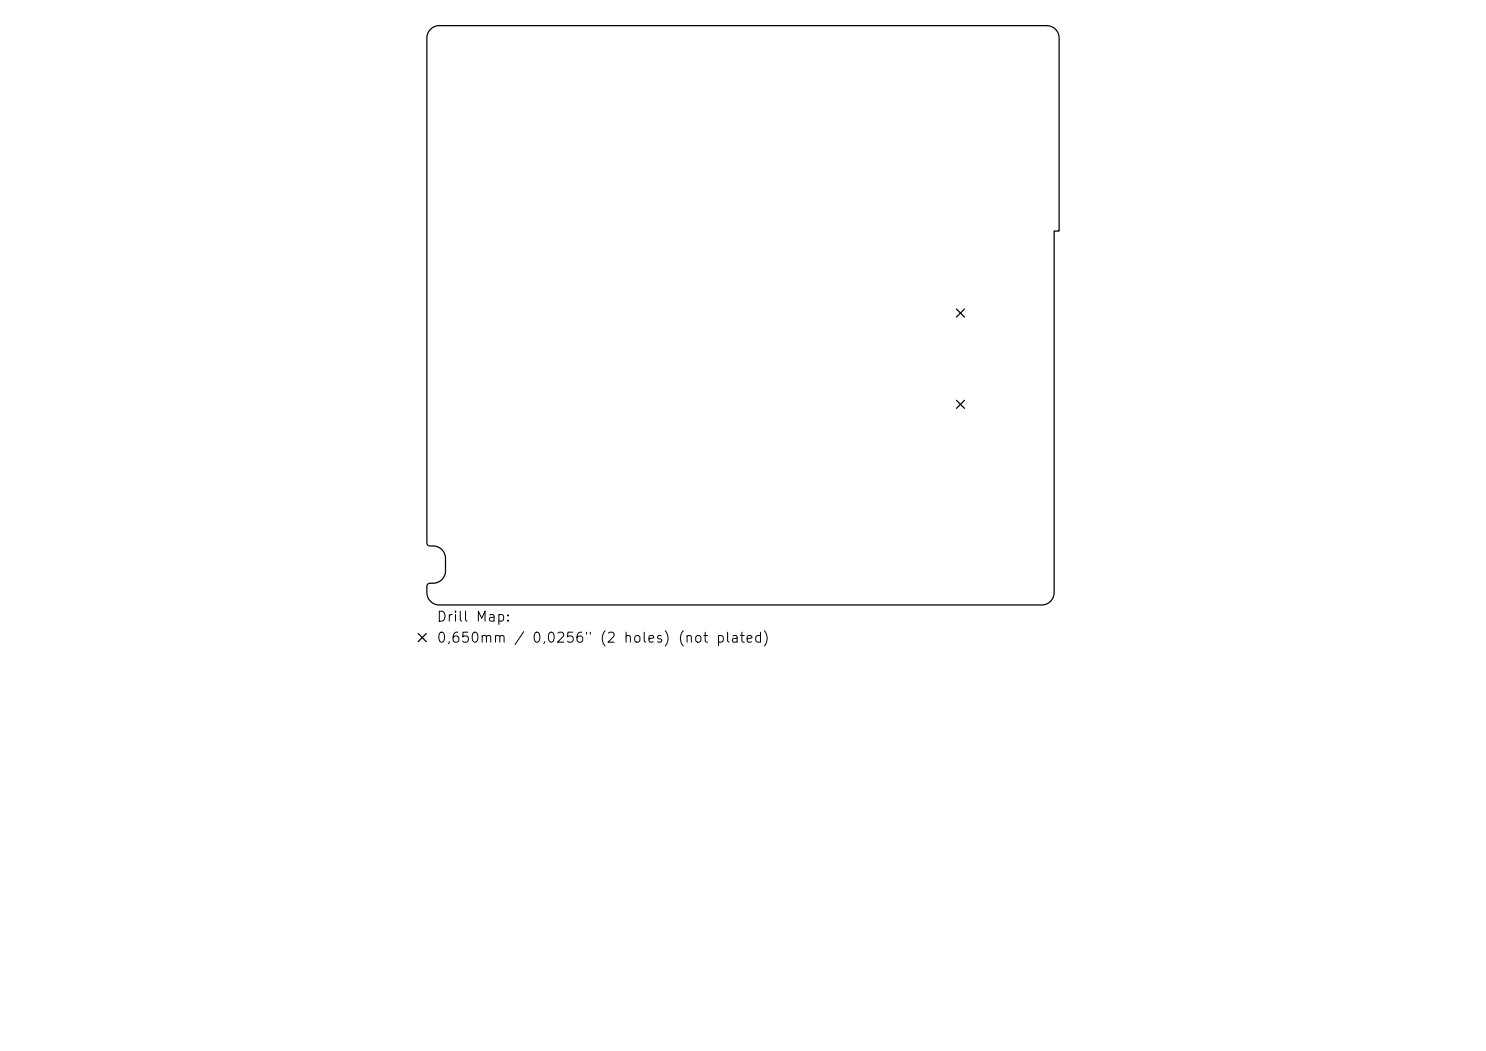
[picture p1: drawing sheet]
<svg xmlns="http://www.w3.org/2000/svg" width="297mm" height="210mm" viewBox="0 0 297 210" stroke-linecap="round" stroke-linejoin="round" font-family="sans-serif">
<defs><g id="words">
<g font-size="2">
<text x="87.1" y="124.7">Drill Map:</text>
<text x="87.1" y="128.9">0,650mm / 0,0256&quot; (2 holes) (not plated)</text>
</g>
</g></defs>
<path d="M86 5.9a2.48 2.48 0 0 1 1.8-.8h121.4a2.48 2.48 0 0 1 2.5 2.5v38.6h-1v72.2a2.48 2.48 0 0 1-2.5 2.5h-120.4a2.48 2.48 0 0 1-2.5-2.5l.1-1.6 .4-.2 .8-.1a2.48 2.48 0 0 0 2.4-2.4v-2.5a2.48 2.48 0 0 0-2.4-2.5l-.9-.1-.4-.5v-100.9a2.48 2.48 0 0 1 .7-1.7zM191.2 61.7l1.6 1.7M191.2 80l1.6 1.6M192.8 61.7l-1.6 1.7M192.8 80l-1.6 1.6M83.6 126.6l1.6 1.6M85.2 126.6l-1.6 1.6" fill="none" stroke="#000" stroke-width=".25"/>
<use href="#words"/>
</svg>
